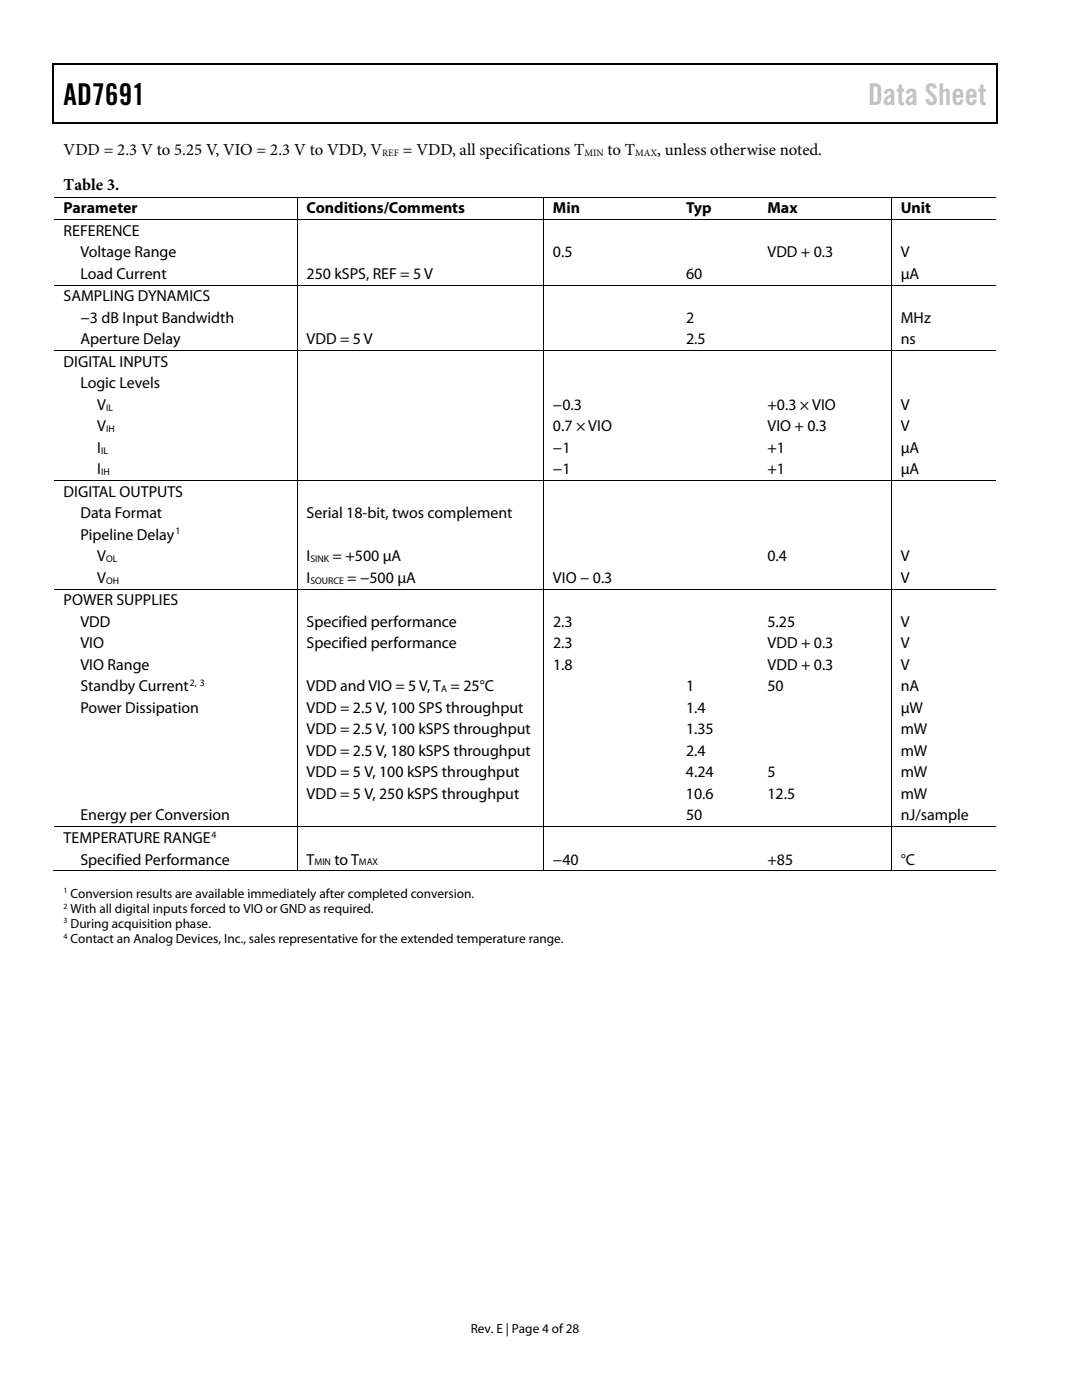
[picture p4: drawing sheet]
<svg xmlns="http://www.w3.org/2000/svg" width="216mm" height="279mm" viewBox="0 0 216 279" stroke-linecap="round" stroke-linejoin="round" font-family="sans-serif">
<defs><g id="words">
<text font-size="6" x="12.7" y="21">AD7691</text>
<text font-size="6" fill="#c1c1c1" x="173.2" y="21">Data Sheet</text>
<g font-size="3.3">
<text x="12.7" y="30.9">VDD = 2.3 V to 5.25 V, VIO = 2.3 V to VDD, V</text>
<text x="80.4" y="30.9">= VDD, all specifications T</text>
<text x="121.2" y="30.9">to T</text>
<text x="131.1" y="30.9">, unless otherwise noted.</text>
<text x="12.7" y="38">Table 3.</text>
</g>
<g font-size="3.2">
<text x="12.7" y="42.6">Parameter</text>
<text x="12.7" y="47.1">REFERENCE</text>
<text x="61.2" y="42.6">Conditions/Comments</text>
<text x="110.3" y="42.6">Min</text>
<text x="136.9" y="42.6">Typ</text>
<text x="153.1" y="42.6">Max</text>
<text x="179.7" y="42.6">Unit</text>
<text x="16" y="51.4">Voltage Range</text>
<text x="110.3" y="51.4">0.5</text>
<text x="153.1" y="51.4">VDD + 0.3</text>
<text x="179.7" y="51.4">V</text>
<text x="16" y="55.6">Load Current</text>
<text x="61.2" y="55.6">250 kSPS, REF = 5 V</text>
<text x="136.9" y="55.6">60</text>
<text x="179.7" y="55.6">µA</text>
<text x="12.7" y="60.1">SAMPLING DYNAMICS</text>
<text x="16" y="64.4">−3 dB Input Bandwidth</text>
<text x="136.9" y="64.4">2</text>
<text x="179.7" y="64.4">MHz</text>
<text x="16" y="68.7">Aperture Delay</text>
<text x="61.2" y="68.7">VDD = 5 V</text>
<text x="136.9" y="68.7">2.5</text>
<text x="179.7" y="68.7">ns</text>
<text x="12.7" y="73.2">DIGITAL INPUTS</text>
<text x="16" y="77.5">Logic Levels</text>
<text x="19.4" y="81.8">V</text>
<text x="110.3" y="81.8">−0.3</text>
<text x="153.1" y="81.8">+0.3 × VIO</text>
<text x="179.7" y="81.8">V</text>
<text x="19.4" y="86.1">V</text>
<text x="110.3" y="86.1">0.7 × VIO</text>
<text x="153.1" y="86.1">VIO + 0.3</text>
<text x="179.7" y="86.1">V</text>
<text x="19.4" y="90.4">I</text>
<text x="19.4" y="94.7">I</text>
<text x="110.3" y="90.4">−1</text>
<text x="110.3" y="94.7">−1</text>
<text x="153.1" y="90.4">+1</text>
<text x="153.1" y="94.7">+1</text>
<text x="179.7" y="90.4">µA</text>
<text x="179.7" y="94.7">µA</text>
<text x="12.7" y="99.1">DIGITAL OUTPUTS</text>
<text x="16" y="103.4">Data Format</text>
<text x="16" y="107.7">Pipeline Delay</text>
<text x="61.2" y="103.4">Serial 18-bit, twos complement</text>
<text x="19.4" y="112">V</text>
<text x="61.2" y="112">I</text>
<text x="66.4" y="112">= +500 µA</text>
<text x="153.1" y="112">0.4</text>
<text x="179.7" y="112">V</text>
<text x="19.4" y="116.3">V</text>
<text x="61.2" y="116.3">I</text>
<text x="69.3" y="116.3">= −500 µA</text>
<text x="110.3" y="116.3">VIO − 0.3</text>
<text x="179.7" y="116.3">V</text>
<text x="12.7" y="120.8">POWER SUPPLIES</text>
<text x="16" y="125.1">VDD</text>
<text x="61.2" y="125.1">Specified performance</text>
<text x="110.3" y="125.1">2.3</text>
<text x="153.1" y="125.1">5.25</text>
<text x="179.7" y="125.1">V</text>
<text x="16" y="129.4">VIO</text>
<text x="61.2" y="129.4">Specified performance</text>
<text x="110.3" y="129.4">2.3</text>
<text x="153.1" y="129.4">VDD + 0.3</text>
<text x="179.7" y="129.4">V</text>
<text x="16" y="133.7">VIO Range</text>
<text x="16" y="138">Standby Current</text>
<text x="61.2" y="138">VDD and VIO = 5 V,T = 25°C</text>
<text x="110.3" y="133.7">1.8</text>
<text x="136.9" y="138">1</text>
<text x="153.1" y="138">50</text>
<text x="153.1" y="133.7">VDD + 0.3</text>
<text x="179.7" y="138">nA</text>
<text x="179.7" y="133.7">V</text>
<text x="16" y="142.3">Power Dissipation</text>
<text x="61.2" y="142.3">VDD = 2.5 V, 100 SPS throughput</text>
<text x="136.9" y="142.3">1.4</text>
<text x="179.7" y="142.3">µW</text>
<text x="61.2" y="146.6">VDD = 2.5 V, 100 kSPS throughput</text>
<text x="136.9" y="146.6">1.35</text>
<text x="179.7" y="146.6">mW</text>
<text x="61.2" y="150.9">VDD = 2.5 V, 180 kSPS throughput</text>
<text x="61.2" y="155.2">VDD = 5 V, 100 kSPS throughput</text>
<text x="136.9" y="155.2">4.24</text>
<text x="136.9" y="150.9">2.4</text>
<text x="153.1" y="155.2">5</text>
<text x="179.7" y="155.2">mW</text>
<text x="179.7" y="150.9">mW</text>
<text x="61.2" y="159.4">VDD = 5 V, 250 kSPS throughput</text>
<text x="136.9" y="159.4">10.6</text>
<text x="153.1" y="159.4">12.5</text>
<text x="179.7" y="159.4">mW</text>
<text x="16" y="163.7">Energy per Conversion</text>
<text x="136.9" y="163.7">50</text>
<text x="179.7" y="163.7">nJ/sample</text>
<text x="12.7" y="168.2">TEMPERATURE RANGE</text>
<text x="16" y="172.5">Specified Performance</text>
<text x="61.2" y="172.5">T</text>
<text x="66.7" y="172.5">to T</text>
<text x="110.3" y="172.5">−40</text>
<text x="153.1" y="172.5">+85</text>
<text x="179.7" y="172.5">°C</text>
</g>
<g font-size="2.6">
<text x="14.1" y="179.2">Conversion results are available immediately after completed conversion.</text>
<text x="14.1" y="182.2">With all digital inputs forced to VIO or GND as required.</text>
<text x="14.1" y="185.2">During acquisition phase.</text>
<text x="14.1" y="188.2">Contact an Analog Devices, Inc., sales representative for the extended temperature range.</text>
<text x="93.9" y="266">Rev. E | Page 4 of 28</text>
</g>
<g font-size="1.9">
<text x="76.3" y="31.1">REF</text>
<text x="116.6" y="31.1">MIN</text>
<text x="126.7" y="31.1">MAX</text>
<text x="21.2" y="81.9">IL</text>
<text x="21.2" y="86.2">IH</text>
<text x="20.2" y="90.5">IL</text>
<text x="20.2" y="94.8">IH</text>
<text x="35" y="106.7">1</text>
<text x="21.2" y="112.2">OL</text>
<text x="61.9" y="112.2">SINK</text>
<text x="21.2" y="116.5">OH</text>
<text x="61.9" y="116.5">SOURCE</text>
<text x="37.9" y="136.9">2, 3</text>
<text x="88" y="138.2">A</text>
<text x="42.2" y="167.2">4</text>
<text x="62.8" y="172.7">MIN</text>
<text x="71.6" y="172.7">MAX</text>
</g>
<g font-size="1.6">
<text x="12.7" y="178.3">1</text>
<text x="12.7" y="181.3">2</text>
<text x="12.7" y="184.3">3</text>
<text x="12.7" y="187.3">4</text>
</g>
</g></defs>
<g fill="#000">
<path d="M10.5 12.7h.3v1h-.3zM10.5 12.7h.3v.3h-.3zM133.3 12.7h.3v.3h-.3zM198.8 12.7h.2v1h-.2zM198.8 12.7h.2v.3h-.2zM10.5 24.4h.3v.3h-.3zM59.2 39.2h.2v.2h-.2zM108.4 39.2h.1v.2h-.1zM133.1 24.4h.2v.3h-.2zM135 39.2h.2v.2h-.2zM151.2 39.2h.2v.2h-.2zM177.7 39.2h.2v.2h-.2z"/>
<path d="M198.8 24.4h.2v.3h-.2zM59.2 43.8h.2v.1h-.2zM59.2 56.8h.2v.2h-.2zM108.4 43.8h.1v.1h-.1zM108.4 56.8h.1v.2h-.1zM135 43.8h.2v.1h-.2zM135 56.8h.2v.2h-.2zM151.2 43.8h.2v.1h-.2zM151.2 56.8h.2v.2h-.2zM177.7 43.8h.2v.1h-.2zM177.7 56.8h.2v.2h-.2zM59.2 69.9h.2v.2h-.2z"/>
<path d="M108.4 69.9h.1v.2h-.1zM135 69.9h.2v.2h-.2zM151.2 69.9h.2v.2h-.2zM177.7 69.9h.2v.2h-.2zM59.2 95.8h.2v.2h-.2zM108.4 95.8h.1v.2h-.1zM135 95.8h.2v.2h-.2zM151.2 95.8h.2v.2h-.2zM177.7 95.8h.2v.2h-.2zM59.2 117.5h.2v.2h-.2zM108.4 117.5h.1v.2h-.1zM135 117.5h.2v.2h-.2z"/>
<path d="M151.2 117.5h.2v.2h-.2zM177.7 117.5h.2v.2h-.2zM59.2 164.9h.2v.2h-.2zM59.2 173.7h.2v.2h-.2zM108.4 164.9h.1v.2h-.1zM108.4 173.7h.1v.2h-.1zM134.7 173.7h.2v.2h-.2zM135 164.9h.2v.2h-.2zM151 173.7h.2v.2h-.2zM151.2 164.9h.2v.2h-.2zM177.7 164.9h.2v.2h-.2zM177.7 173.7h.2v.2h-.2z"/>
</g>
<path d="M10.7 13.7v10.7M10.8 12.8h122.5M133.6 12.8h65.2M198.9 13.7v10.7M10.8 24.5h188" fill="none" stroke="#000" stroke-width=".25"/>
<g fill="none" stroke="#000" stroke-width=".2">
<path d="M10.8 39.3h48.4M59.3 39.4v4.4M59.4 39.3h49M108.4 39.4v4.4M108.5 39.3h26.5M135.2 39.3h16M151.4 39.3h26.3M177.8 39.4v4.4M177.9 39.3h20.9M10.8 43.8h48.4M10.8 56.9h48.4M59.3 43.9v12.9"/>
<path d="M59.3 57v12.9M59.4 43.8h49M59.4 56.9h49M108.4 43.9v12.9M108.4 57v12.9M108.5 43.8h26.5M108.5 56.9h26.5M135.2 43.8h16M135.2 56.9h16M151.4 43.8h26.3M151.4 56.9h26.3M177.8 43.9v12.9"/>
<path d="M177.8 57v12.9M177.9 43.8h20.9M177.9 56.9h20.9M10.8 70h48.4M59.3 70.1v25.7M59.4 70h49M108.4 70.1v25.7M108.5 70h26.5M135.2 70h16M151.4 70h26.3M177.8 70.1v25.7M177.9 70h20.9"/>
<path d="M10.8 95.9h48.4M59.3 96v21.5M59.4 95.9h49M108.4 96v21.5M108.5 95.9h26.5M135.2 95.9h16M151.4 95.9h26.3M177.8 96v21.5M177.9 95.9h20.9M10.8 117.6h48.4M59.3 117.7v47.2M59.4 117.6h49"/>
<path d="M108.4 117.7v47.2M108.5 117.6h26.5M135.2 117.6h16M151.4 117.6h26.3M177.8 117.7v47.2M177.9 117.6h20.9M10.5 173.8h48.7M10.8 165h48.4M59.3 165.1v8.6M59.4 165h49M59.4 173.8h49M108.4 165.1v8.6"/>
<path d="M108.5 165h26.5M108.5 173.8h69.2M135.2 165h16M151.4 165h26.3M177.8 165.1v8.6M177.9 165h20.9M177.9 173.8h20.9"/>
</g>
<use href="#words"/>
</svg>
